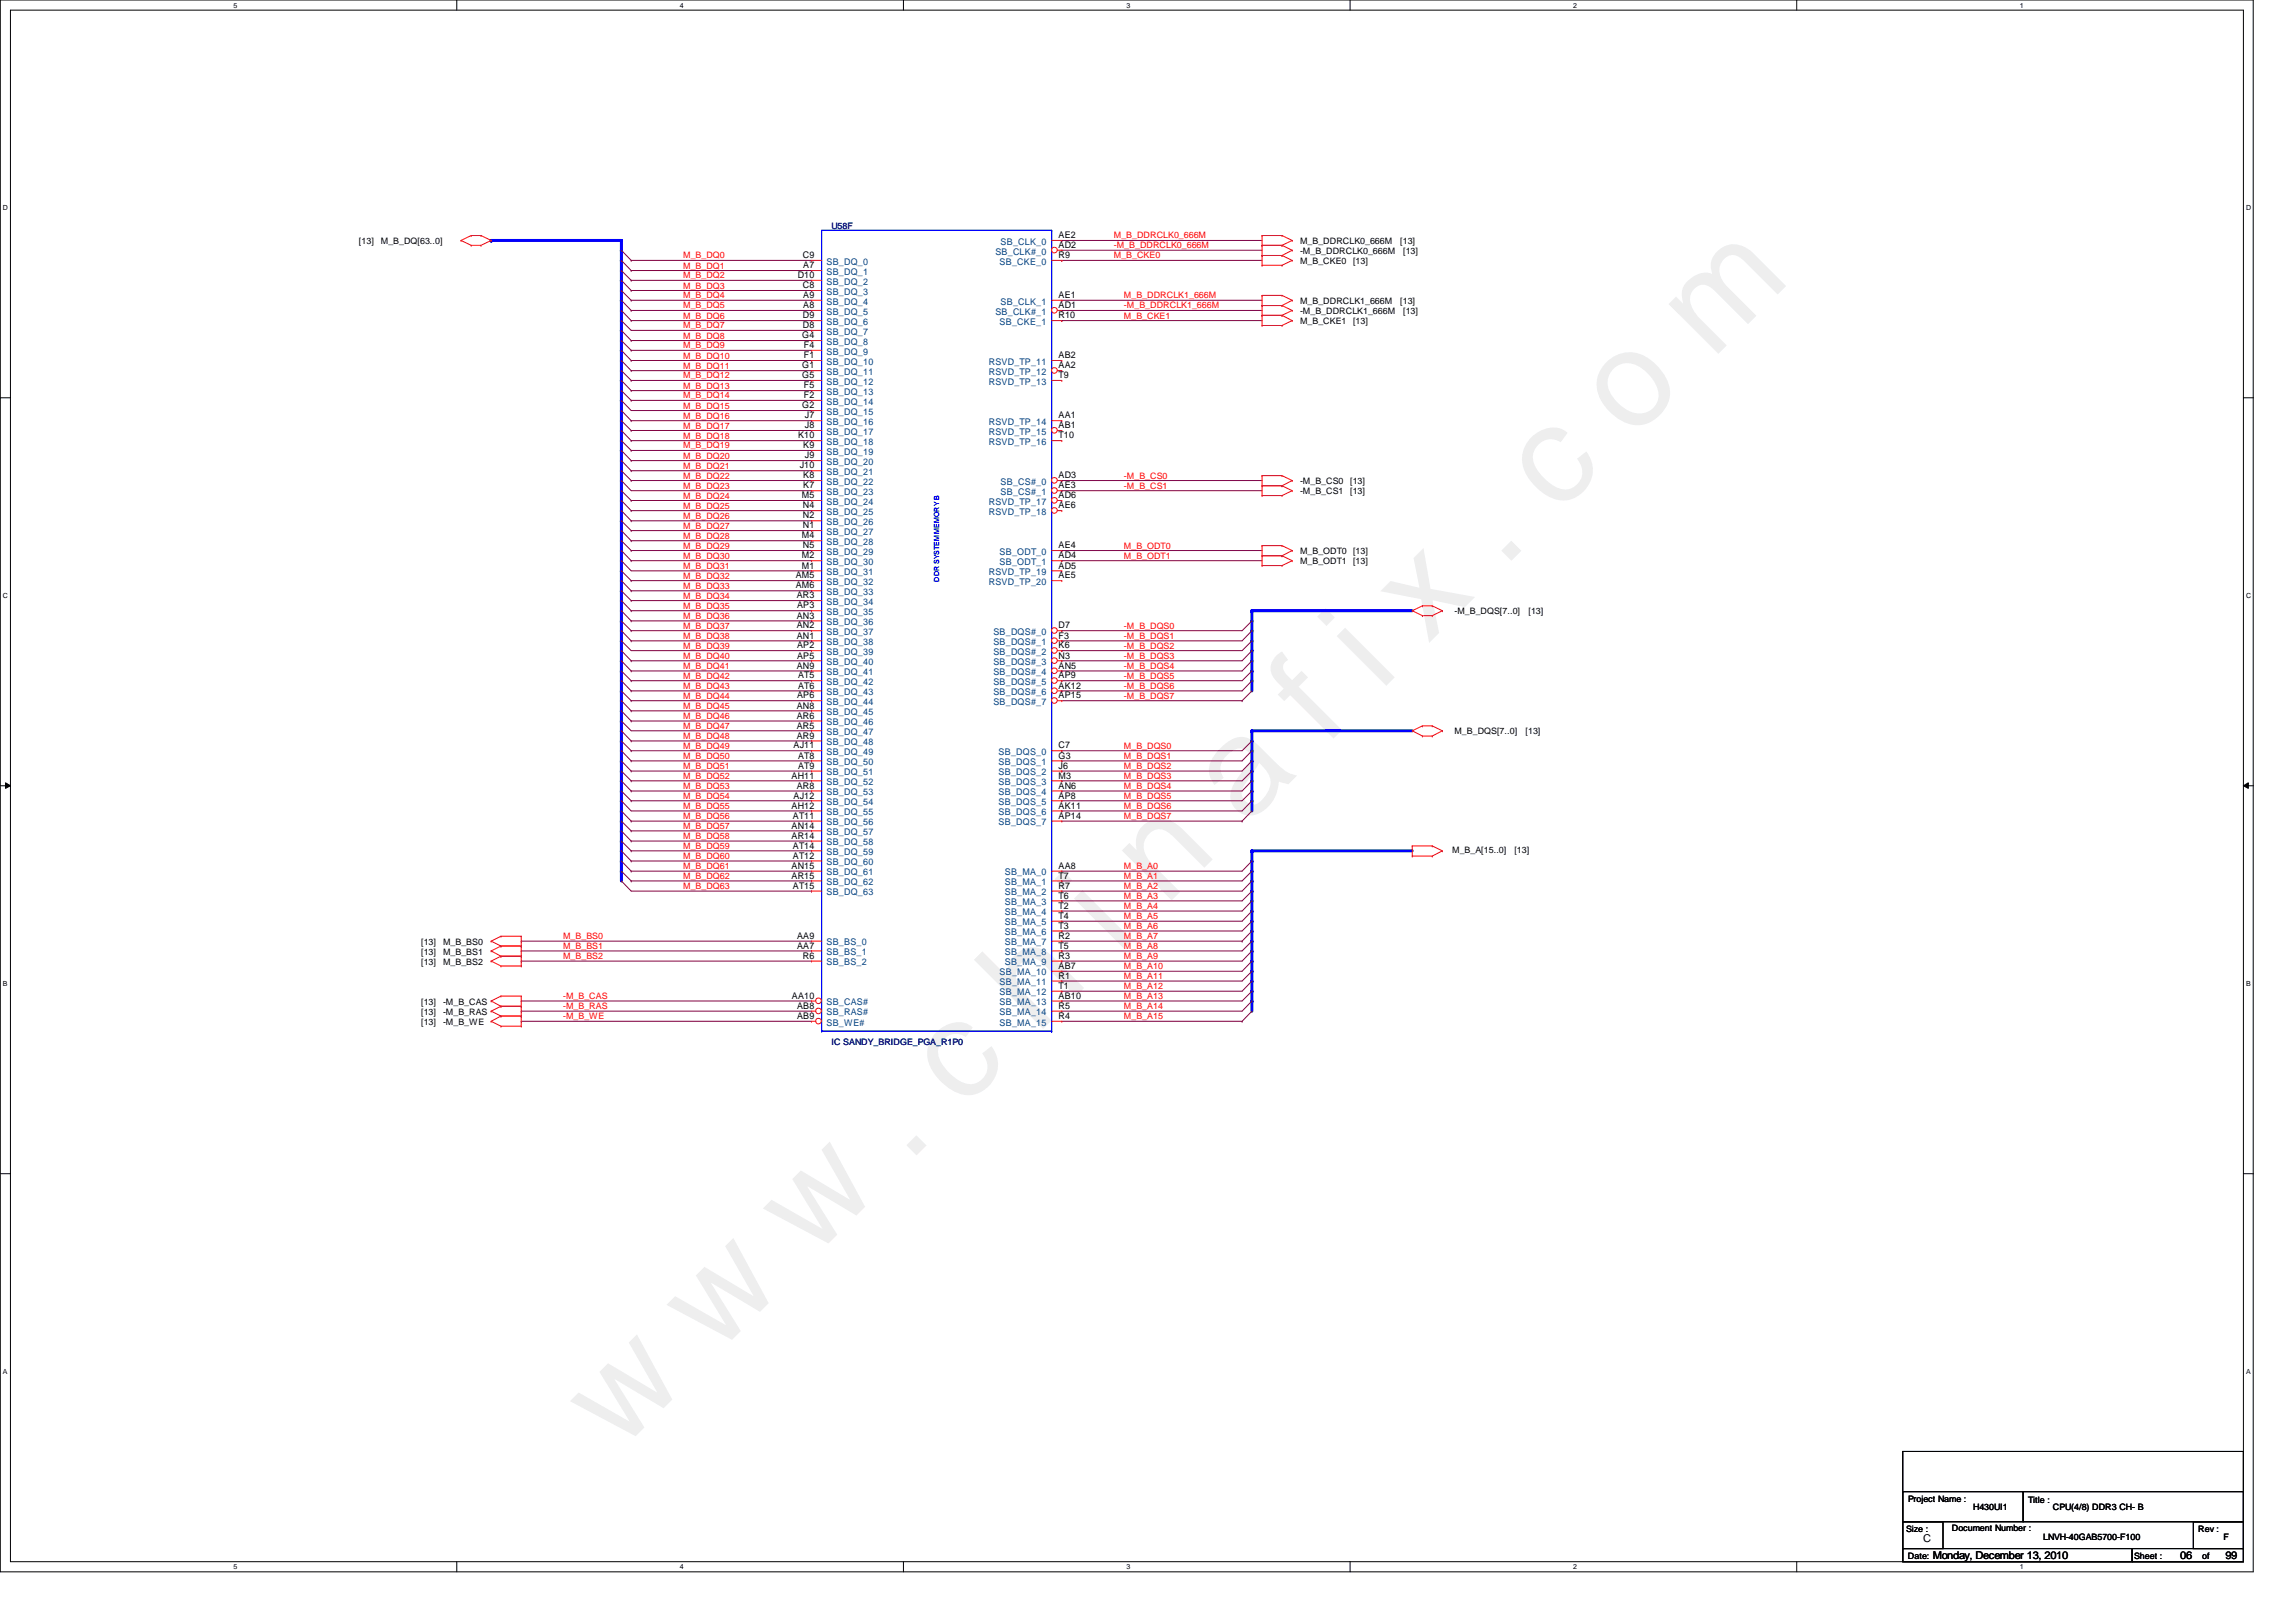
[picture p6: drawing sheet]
<svg xmlns="http://www.w3.org/2000/svg" width="297mm" height="210mm" viewBox="0 0 297 210" stroke-linecap="round" stroke-linejoin="round" font-family="sans-serif">
<defs><g id="words">
<text font-size="17.6" fill="#f00" x="80.1" y="188" transform="rotate(-45 80.1 188)">w w w . c h i n a f i x . c o m</text>
<g font-size="1.4">
<text x="248.8" y="199.5">C</text>
<text x="250.1" y="201.7">Monday, December 13, 2010</text>
<text x="282.1" y="201.7">06</text>
<text x="287.9" y="201.7">99</text>
</g>
<g font-size="1.2">
<text x="103.2" y="36">D10</text>
<text x="103.9" y="33.4">C9</text>
<text x="103.9" y="34.7">A7</text>
<text x="136.9" y="30.8">AE2</text>
<text x="136.9" y="32.1">AD2</text>
<text x="136.9" y="33.4">R9</text>
<text x="103.9" y="37.3">C8</text>
<text x="103.9" y="41.2">D9</text>
<text x="103.9" y="38.6">A9</text>
<text x="103.9" y="39.9">A8</text>
<text x="136.9" y="38.6">AE1</text>
<text x="136.9" y="39.9">AD1</text>
<text x="136.9" y="41.2">R10</text>
<text x="103.8" y="43.8">G4</text>
<text x="103.8" y="47.7">G1</text>
<text x="103.9" y="42.5">D8</text>
<text x="104" y="45">F4</text>
<text x="104" y="46.4">F1</text>
<text x="136.9" y="46.4">AB2</text>
<text x="136.9" y="47.7">AA2</text>
<text x="103.8" y="48.9">G5</text>
<text x="103.8" y="52.8">G2</text>
<text x="104" y="50.2">F5</text>
<text x="104" y="51.5">F2</text>
<text x="136.9" y="48.9">T9</text>
<text x="103.2" y="56.7">K10</text>
<text x="103.9" y="58">K9</text>
<text x="104.1" y="54.1">J7</text>
<text x="104.1" y="55.4">J8</text>
<text x="104.1" y="59.3">J9</text>
<text x="136.9" y="54.1">AA1</text>
<text x="136.9" y="55.4">AB1</text>
<text x="136.9" y="56.7">T10</text>
<text x="103.5" y="60.6">J10</text>
<text x="103.8" y="64.5">M5</text>
<text x="103.9" y="65.8">N4</text>
<text x="103.9" y="61.9">K8</text>
<text x="103.9" y="63.2">K7</text>
<text x="136.9" y="61.9">AD3</text>
<text x="136.9" y="63.2">AE3</text>
<text x="136.9" y="64.5">AD6</text>
<text x="136.9" y="65.8">AE6</text>
<text x="103.8" y="69.7">M4</text>
<text x="103.9" y="67.1">N2</text>
<text x="103.9" y="68.4">N1</text>
<text x="103.9" y="71">N5</text>
<text x="136.9" y="71">AE4</text>
<text x="103" y="74.8">AM5</text>
<text x="103" y="76.2">AM6</text>
<text x="103.1" y="77.4">AR3</text>
<text x="103.8" y="72.3">M2</text>
<text x="103.8" y="73.6">M1</text>
<text x="136.9" y="72.3">AD4</text>
<text x="136.9" y="73.6">AD5</text>
<text x="136.9" y="74.8">AE5</text>
<text x="103.1" y="80.1">AN3</text>
<text x="103.1" y="81.3">AN2</text>
<text x="103.1" y="82.6">AN1</text>
<text x="103.1" y="78.7">AP3</text>
<text x="103.1" y="83.9">AP2</text>
<text x="136.9" y="81.3">D7</text>
<text x="136.9" y="82.6">F3</text>
<text x="136.9" y="83.9">K6</text>
<text x="103.1" y="86.5">AN9</text>
<text x="103.1" y="85.2">AP5</text>
<text x="103.2" y="87.8">AT5</text>
<text x="103.2" y="89.1">AT6</text>
<text x="136.9" y="86.5">AN5</text>
<text x="136.9" y="87.8">AP9</text>
<text x="136.9" y="89.1">AK12</text>
<text x="136.9" y="85.2">N3</text>
<text x="103.1" y="91.7">AN8</text>
<text x="103.1" y="93">AR6</text>
<text x="103.1" y="94.3">AR5</text>
<text x="103.1" y="95.6">AR9</text>
<text x="103.1" y="90.4">AP6</text>
<text x="136.9" y="90.4">AP15</text>
<text x="102.4" y="100.8">AH11</text>
<text x="102.7" y="96.9">AJ11</text>
<text x="103.2" y="98.2">AT8</text>
<text x="103.2" y="99.5">AT9</text>
<text x="136.9" y="96.9">C7</text>
<text x="136.9" y="98.2">G3</text>
<text x="136.9" y="99.5">J6</text>
<text x="136.9" y="100.8">M3</text>
<text x="102.4" y="104.6">AH12</text>
<text x="102.4" y="107.2">AN14</text>
<text x="102.6" y="106">AT11</text>
<text x="102.7" y="103.3">AJ12</text>
<text x="103.1" y="102.1">AR8</text>
<text x="136.9" y="102.1">AN6</text>
<text x="136.9" y="103.3">AP8</text>
<text x="136.9" y="104.6">AK11</text>
<text x="136.9" y="106">AP14</text>
<text x="102.4" y="108.5">AR14</text>
<text x="102.4" y="112.4">AN15</text>
<text x="102.4" y="113.7">AR15</text>
<text x="102.6" y="109.8">AT14</text>
<text x="102.6" y="111.1">AT12</text>
<text x="136.9" y="112.4">AA8</text>
<text x="136.9" y="113.7">T7</text>
<text x="102.6" y="115">AT15</text>
<text x="136.9" y="115">R7</text>
<text x="136.9" y="116.3">T6</text>
<text x="136.9" y="117.6">T2</text>
<text x="136.9" y="118.9">T4</text>
<text x="103.1" y="121.5">AA9</text>
<text x="103.1" y="122.8">AA7</text>
<text x="103.9" y="124.1">R6</text>
<text x="136.9" y="120.2">T3</text>
<text x="136.9" y="121.5">R2</text>
<text x="136.9" y="122.8">T5</text>
<text x="136.9" y="124.1">R3</text>
<text x="136.9" y="125.4">AB7</text>
<text x="102.4" y="129.2">AA10</text>
<text x="103.1" y="130.6">AB8</text>
<text x="103.1" y="131.9">AB9</text>
<text x="136.9" y="126.7">R1</text>
<text x="136.9" y="128">T1</text>
<text x="136.9" y="129.2">AB10</text>
<text x="136.9" y="130.6">R5</text>
<text x="136.9" y="131.9">R4</text>
</g>
<g font-size="1.2" fill="#004080">
<text x="106.9" y="34.2">SB_DQ_0</text>
<text x="106.9" y="35.6">SB_DQ_1</text>
<text x="128.8" y="32.9">SB_CLK#_0</text>
<text x="129.3" y="34.2">SB_CKE_0</text>
<text x="129.5" y="31.7">SB_CLK_0</text>
<text x="106.9" y="36.8">SB_DQ_2</text>
<text x="106.9" y="38.1">SB_DQ_3</text>
<text x="106.9" y="39.4">SB_DQ_4</text>
<text x="106.9" y="40.7">SB_DQ_5</text>
<text x="128.8" y="40.7">SB_CLK#_1</text>
<text x="129.5" y="39.4">SB_CLK_1</text>
<text x="106.9" y="42">SB_DQ_6</text>
<text x="106.9" y="43.3">SB_DQ_7</text>
<text x="106.9" y="44.6">SB_DQ_8</text>
<text x="106.9" y="45.9">SB_DQ_9</text>
<text x="106.9" y="47.2">SB_DQ_10</text>
<text x="127.9" y="47.2">RSVD_TP_11</text>
<text x="129.3" y="42">SB_CKE_1</text>
<text x="106.9" y="48.5">SB_DQ_11</text>
<text x="106.9" y="49.8">SB_DQ_12</text>
<text x="106.9" y="51.1">SB_DQ_13</text>
<text x="106.9" y="52.4">SB_DQ_14</text>
<text x="106.9" y="53.7">SB_DQ_15</text>
<text x="127.9" y="48.5">RSVD_TP_12</text>
<text x="127.9" y="49.8">RSVD_TP_13</text>
<text x="106.9" y="55">SB_DQ_16</text>
<text x="106.9" y="56.3">SB_DQ_17</text>
<text x="106.9" y="57.6">SB_DQ_18</text>
<text x="106.9" y="58.8">SB_DQ_19</text>
<text x="127.9" y="55">RSVD_TP_14</text>
<text x="127.9" y="56.3">RSVD_TP_15</text>
<text x="127.9" y="57.6">RSVD_TP_16</text>
<text x="106.9" y="60.2">SB_DQ_20</text>
<text x="106.9" y="61.5">SB_DQ_21</text>
<text x="106.9" y="62.7">SB_DQ_22</text>
<text x="106.9" y="64.1">SB_DQ_23</text>
<text x="106.9" y="65.3">SB_DQ_24</text>
<text x="127.9" y="65.3">RSVD_TP_17</text>
<text x="129.5" y="62.7">SB_CS#_0</text>
<text x="129.5" y="64.1">SB_CS#_1</text>
<text x="106.9" y="66.6">SB_DQ_25</text>
<text x="106.9" y="67.9">SB_DQ_26</text>
<text x="106.9" y="69.2">SB_DQ_27</text>
<text x="106.9" y="70.5">SB_DQ_28</text>
<text x="106.9" y="71.8">SB_DQ_29</text>
<text x="127.9" y="66.6">RSVD_TP_18</text>
<text x="129.3" y="71.8">SB_ODT_0</text>
<text x="106.9" y="73.1">SB_DQ_30</text>
<text x="106.9" y="74.4">SB_DQ_31</text>
<text x="106.9" y="75.7">SB_DQ_32</text>
<text x="106.9" y="77">SB_DQ_33</text>
<text x="127.9" y="74.4">RSVD_TP_19</text>
<text x="127.9" y="75.7">RSVD_TP_20</text>
<text x="129.3" y="73.1">SB_ODT_1</text>
<text x="106.9" y="78.3">SB_DQ_34</text>
<text x="106.9" y="79.6">SB_DQ_35</text>
<text x="106.9" y="80.9">SB_DQ_36</text>
<text x="106.9" y="82.2">SB_DQ_37</text>
<text x="106.9" y="83.5">SB_DQ_38</text>
<text x="128.5" y="82.2">SB_DQS#_0</text>
<text x="128.5" y="83.5">SB_DQS#_1</text>
<text x="106.9" y="84.8">SB_DQ_39</text>
<text x="106.9" y="86.1">SB_DQ_40</text>
<text x="106.9" y="87.4">SB_DQ_41</text>
<text x="106.9" y="88.6">SB_DQ_42</text>
<text x="106.9" y="90">SB_DQ_43</text>
<text x="128.5" y="87.4">SB_DQS#_4</text>
<text x="128.5" y="88.6">SB_DQS#_5</text>
<text x="128.5" y="90">SB_DQS#_6</text>
<text x="128.5" y="84.8">SB_DQS#_2</text>
<text x="128.5" y="86.1">SB_DQS#_3</text>
<text x="106.9" y="91.2">SB_DQ_44</text>
<text x="106.9" y="92.5">SB_DQ_45</text>
<text x="106.9" y="93.9">SB_DQ_46</text>
<text x="106.9" y="95.1">SB_DQ_47</text>
<text x="128.5" y="91.2">SB_DQS#_7</text>
<text x="106.9" y="96.4">SB_DQ_48</text>
<text x="106.9" y="97.7">SB_DQ_49</text>
<text x="106.9" y="99">SB_DQ_50</text>
<text x="106.9" y="100.3">SB_DQ_51</text>
<text x="106.9" y="101.6">SB_DQ_52</text>
<text x="129.2" y="97.7">SB_DQS_0</text>
<text x="129.2" y="99">SB_DQS_1</text>
<text x="129.2" y="100.3">SB_DQS_2</text>
<text x="129.2" y="101.6">SB_DQS_3</text>
<text x="106.9" y="102.9">SB_DQ_53</text>
<text x="106.9" y="104.2">SB_DQ_54</text>
<text x="106.9" y="105.5">SB_DQ_55</text>
<text x="106.9" y="106.8">SB_DQ_56</text>
<text x="129.2" y="102.9">SB_DQS_4</text>
<text x="129.2" y="104.2">SB_DQS_5</text>
<text x="129.2" y="105.5">SB_DQS_6</text>
<text x="129.2" y="106.8">SB_DQS_7</text>
<text x="106.9" y="108.1">SB_DQ_57</text>
<text x="106.9" y="109.4">SB_DQ_58</text>
<text x="106.9" y="110.7">SB_DQ_59</text>
<text x="106.9" y="112">SB_DQ_60</text>
<text x="106.9" y="113.3">SB_DQ_61</text>
<text x="130" y="113.3">SB_MA_0</text>
<text x="106.9" y="114.6">SB_DQ_62</text>
<text x="106.9" y="115.9">SB_DQ_63</text>
<text x="130" y="114.6">SB_MA_1</text>
<text x="130" y="115.9">SB_MA_2</text>
<text x="130" y="117.1">SB_MA_3</text>
<text x="130" y="118.4">SB_MA_4</text>
<text x="130" y="119.8">SB_MA_5</text>
<text x="106.9" y="122.3">SB_BS_0</text>
<text x="106.9" y="123.6">SB_BS_1</text>
<text x="106.9" y="124.9">SB_BS_2</text>
<text x="130" y="121">SB_MA_6</text>
<text x="130" y="122.3">SB_MA_7</text>
<text x="130" y="123.6">SB_MA_8</text>
<text x="130" y="124.9">SB_MA_9</text>
<text x="106.9" y="130.1">SB_CAS#</text>
<text x="106.9" y="131.4">SB_RAS#</text>
<text x="129.3" y="126.2">SB_MA_10</text>
<text x="129.3" y="127.5">SB_MA_11</text>
<text x="129.3" y="128.8">SB_MA_12</text>
<text x="129.3" y="130.1">SB_MA_13</text>
<text x="129.3" y="131.4">SB_MA_14</text>
<text x="106.9" y="132.7">SB_WE#</text>
<text x="129.3" y="132.7">SB_MA_15</text>
</g>
<g font-size="1.1" fill="#000080">
<text x="107.6" y="29.6">U58F</text>
<text x="107.6" y="135.2">IC SANDY_BRIDGE_PGA_R1P0</text>
</g>
<g font-size="1.1">
<text x="46.4" y="31.6">[13]</text>
<text x="49.3" y="31.6">M_B_DQ[63..0]</text>
<text x="168.2" y="32.9">-M_B_DDRCLK0_666M</text>
<text x="168.2" y="34.2">M_B_CKE0</text>
<text x="168.2" y="31.6">M_B_DDRCLK0_666M</text>
<text x="175" y="34.2">[13]</text>
<text x="181.1" y="31.6">[13]</text>
<text x="181.5" y="32.9">[13]</text>
<text x="168.2" y="39.3">M_B_DDRCLK1_666M</text>
<text x="168.2" y="40.6">-M_B_DDRCLK1_666M</text>
<text x="168.2" y="41.9">M_B_CKE1</text>
<text x="175" y="41.9">[13]</text>
<text x="181.1" y="39.3">[13]</text>
<text x="181.5" y="40.6">[13]</text>
<text x="168.2" y="62.7">-M_B_CS0</text>
<text x="168.2" y="64">-M_B_CS1</text>
<text x="174.7" y="62.7">[13]</text>
<text x="174.7" y="64">[13]</text>
<text x="168.2" y="71.7">M_B_ODT0 [13]</text>
<text x="168.2" y="73">M_B_ODT1 [13]</text>
<text x="188.2" y="79.5">-M_B_DQS[7..0]</text>
<text x="197.7" y="79.5">[13]</text>
<text x="188.2" y="95">M_B_DQS[7..0]</text>
<text x="197.4" y="95">[13]</text>
<text x="187.9" y="110.4">M_B_A[15..0]</text>
<text x="195.9" y="110.4">[13]</text>
<text x="54.5" y="122.3">[13]</text>
<text x="54.5" y="123.5">[13]</text>
<text x="54.5" y="124.8">[13]</text>
<text x="57.3" y="122.3">M_B_BS0</text>
<text x="57.3" y="123.5">M_B_BS1</text>
<text x="57.3" y="124.8">M_B_BS2</text>
<text x="54.5" y="130">[13]</text>
<text x="54.5" y="131.3">[13]</text>
<text x="57.3" y="130">-M_B_CAS</text>
<text x="57.3" y="131.3">-M_B_RAS</text>
<text x="54.5" y="132.6">[13]</text>
<text x="57.3" y="132.6">-M_B_WE</text>
<text x="246.8" y="194.4">Project Name :</text>
<text x="255.3" y="195.4">H430UI1</text>
<text x="262.4" y="194.5">Title :</text>
<text x="265.6" y="195.4">CPU(4/8) DDR3 CH- B</text>
<text x="246.6" y="198.3">Size :</text>
<text x="246.8" y="201.8">Date:</text>
<text x="252.5" y="198.2">Document Number :</text>
<text x="264.3" y="199.3">LNVH-40GAB5700-F100</text>
<text x="276.1" y="201.8">Sheet :</text>
<text x="284.4" y="198.3">Rev :</text>
<text x="284.9" y="201.8">of</text>
<text x="287.7" y="199.3">F</text>
</g>
<g font-size="1.1" fill="#f00">
<text x="88.4" y="33.4">M_B_DQ0</text>
<text x="88.4" y="34.8">M_B_DQ1</text>
<text x="144.1" y="32.1">-M_B_DDRCLK0_666M</text>
<text x="144.1" y="33.4">M_B_CKE0</text>
<text x="144.1" y="30.9">M_B_DDRCLK0_666M</text>
<text x="88.4" y="36">M_B_DQ2</text>
<text x="88.4" y="37.3">M_B_DQ3</text>
<text x="88.4" y="38.6">M_B_DQ4</text>
<text x="88.4" y="39.9">M_B_DQ5</text>
<text x="88.4" y="41.2">M_B_DQ6</text>
<text x="145.4" y="39.9">-M_B_DDRCLK1_666M</text>
<text x="145.4" y="41.2">M_B_CKE1</text>
<text x="145.4" y="38.6">M_B_DDRCLK1_666M</text>
<text x="88.4" y="42.5">M_B_DQ7</text>
<text x="88.4" y="43.8">M_B_DQ8</text>
<text x="88.4" y="45.1">M_B_DQ9</text>
<text x="88.4" y="46.4">M_B_DQ10</text>
<text x="88.4" y="47.7">M_B_DQ11</text>
<text x="88.4" y="49">M_B_DQ12</text>
<text x="88.4" y="50.3">M_B_DQ13</text>
<text x="88.4" y="51.6">M_B_DQ14</text>
<text x="88.4" y="52.9">M_B_DQ15</text>
<text x="88.4" y="54.2">M_B_DQ16</text>
<text x="88.4" y="55.5">M_B_DQ17</text>
<text x="88.4" y="56.8">M_B_DQ18</text>
<text x="88.4" y="58">M_B_DQ19</text>
<text x="88.4" y="59.4">M_B_DQ20</text>
<text x="88.4" y="60.7">M_B_DQ21</text>
<text x="88.4" y="61.9">M_B_DQ22</text>
<text x="88.4" y="63.2">M_B_DQ23</text>
<text x="88.4" y="64.5">M_B_DQ24</text>
<text x="88.4" y="65.8">M_B_DQ25</text>
<text x="145.4" y="63.2">-M_B_CS1</text>
<text x="145.4" y="61.9">-M_B_CS0</text>
<text x="88.4" y="67.1">M_B_DQ26</text>
<text x="88.4" y="68.4">M_B_DQ27</text>
<text x="88.4" y="69.7">M_B_DQ28</text>
<text x="88.4" y="71">M_B_DQ29</text>
<text x="145.4" y="71">M_B_ODT0</text>
<text x="88.4" y="72.3">M_B_DQ30</text>
<text x="88.4" y="73.6">M_B_DQ31</text>
<text x="88.4" y="74.9">M_B_DQ32</text>
<text x="88.4" y="76.2">M_B_DQ33</text>
<text x="88.4" y="77.5">M_B_DQ34</text>
<text x="145.4" y="72.3">M_B_ODT1</text>
<text x="88.4" y="78.8">M_B_DQ35</text>
<text x="88.4" y="80.1">M_B_DQ36</text>
<text x="88.4" y="81.4">M_B_DQ37</text>
<text x="88.4" y="82.7">M_B_DQ38</text>
<text x="88.4" y="83.9">M_B_DQ39</text>
<text x="145.4" y="81.4">-M_B_DQS0</text>
<text x="145.4" y="82.7">-M_B_DQS1</text>
<text x="145.4" y="83.9">-M_B_DQS2</text>
<text x="88.4" y="85.3">M_B_DQ40</text>
<text x="88.4" y="86.6">M_B_DQ41</text>
<text x="88.4" y="87.8">M_B_DQ42</text>
<text x="88.4" y="89.2">M_B_DQ43</text>
<text x="145.4" y="85.3">-M_B_DQS3</text>
<text x="145.4" y="86.6">-M_B_DQS4</text>
<text x="145.4" y="87.8">-M_B_DQS5</text>
<text x="145.4" y="89.2">-M_B_DQS6</text>
<text x="88.4" y="90.4">M_B_DQ44</text>
<text x="88.4" y="91.7">M_B_DQ45</text>
<text x="88.4" y="93">M_B_DQ46</text>
<text x="88.4" y="94.3">M_B_DQ47</text>
<text x="88.4" y="95.6">M_B_DQ48</text>
<text x="145.4" y="90.4">-M_B_DQS7</text>
<text x="88.4" y="96.9">M_B_DQ49</text>
<text x="88.4" y="98.2">M_B_DQ50</text>
<text x="88.4" y="99.5">M_B_DQ51</text>
<text x="88.4" y="100.8">M_B_DQ52</text>
<text x="145.4" y="96.9">M_B_DQS0</text>
<text x="145.4" y="98.2">M_B_DQS1</text>
<text x="145.4" y="99.5">M_B_DQS2</text>
<text x="145.4" y="100.8">M_B_DQS3</text>
<text x="88.4" y="102.1">M_B_DQ53</text>
<text x="88.4" y="103.4">M_B_DQ54</text>
<text x="88.4" y="104.7">M_B_DQ55</text>
<text x="88.4" y="106">M_B_DQ56</text>
<text x="88.4" y="107.3">M_B_DQ57</text>
<text x="145.4" y="102.1">M_B_DQS4</text>
<text x="145.4" y="103.4">M_B_DQS5</text>
<text x="145.4" y="104.7">M_B_DQS6</text>
<text x="145.4" y="106">M_B_DQS7</text>
<text x="88.4" y="108.6">M_B_DQ58</text>
<text x="88.4" y="109.9">M_B_DQ59</text>
<text x="88.4" y="111.2">M_B_DQ60</text>
<text x="88.4" y="112.5">M_B_DQ61</text>
<text x="88.4" y="113.7">M_B_DQ62</text>
<text x="145.4" y="112.5">M_B_A0</text>
<text x="145.4" y="113.7">M_B_A1</text>
<text x="88.4" y="115.1">M_B_DQ63</text>
<text x="145.4" y="115.1">M_B_A2</text>
<text x="145.4" y="116.3">M_B_A3</text>
<text x="145.4" y="117.6">M_B_A4</text>
<text x="145.4" y="119">M_B_A5</text>
<text x="72.9" y="122.8">M_B_BS1</text>
<text x="72.9" y="124.1">M_B_BS2</text>
<text x="72.9" y="121.5">M_B_BS0</text>
<text x="145.4" y="120.2">M_B_A6</text>
<text x="145.4" y="121.5">M_B_A7</text>
<text x="145.4" y="122.8">M_B_A8</text>
<text x="145.4" y="124.1">M_B_A9</text>
<text x="145.4" y="125.4">M_B_A10</text>
<text x="72.9" y="129.3">-M_B_CAS</text>
<text x="72.9" y="130.6">-M_B_RAS</text>
<text x="72.9" y="131.9">-M_B_WE</text>
<text x="145.4" y="126.7">M_B_A11</text>
<text x="145.4" y="128">M_B_A12</text>
<text x="145.4" y="129.3">M_B_A13</text>
<text x="145.4" y="130.6">M_B_A14</text>
<text x="145.4" y="131.9">M_B_A15</text>
</g>
<g font-size=".9">
<text x="30.2" y="1">5</text>
<text x="88" y="1">4</text>
<text x="145.8" y="1">3</text>
<text x="203.5" y="1">2</text>
<text x="261.3" y="1">1</text>
<text x=".4" y="27.2">D</text>
<text x="290.6" y="27.2">D</text>
<text x=".4" y="77.3">C</text>
<text x="290.6" y="77.3">C</text>
<text x=".4" y="127.6">B</text>
<text x="290.6" y="127.6">B</text>
<text x=".4" y="177.8">A</text>
<text x="290.6" y="177.8">A</text>
<text x="30.2" y="203.1">5</text>
<text x="88" y="203.1">4</text>
<text x="145.8" y="203.1">3</text>
<text x="203.5" y="203.1">2</text>
<text x="261.3" y="203.1">1</text>
</g>
<text font-size=".9" fill="#00f" x="121.5" y="75.3" transform="rotate(-90 121.5 75.3)">DDR SYSTEM MEMORY B</text>
</g></defs>
<path d="M0 0h291.5v203.4h-291.5zM1.4 1.3h288.8v200.8h-288.8z" fill="none" stroke="#000" stroke-width=".13"/>
<g fill="#fff">
<path d="M30.2 .2h.5v1h-.5z"/>
<path d="M30.2 202.3h.5v1h-.5z"/>
</g>
<path d="M59.1 0v1.3M59.1 202.1v1.3" fill="none" stroke="#000" stroke-width=".13"/>
<g fill="#fff">
<path d="M88 .2h.5v1h-.5z"/>
<path d="M88 202.3h.5v1h-.5z"/>
</g>
<path d="M116.9 0v1.3M116.9 202.1v1.3" fill="none" stroke="#000" stroke-width=".13"/>
<g fill="#fff">
<path d="M145.8 .2h.5v1h-.5z"/>
<path d="M145.8 202.3h.5v1h-.5z"/>
</g>
<path d="M174.7 0v1.3M174.7 202.1v1.3" fill="none" stroke="#000" stroke-width=".13"/>
<g fill="#fff">
<path d="M203.5 .2h.5v1h-.5z"/>
<path d="M203.5 202.3h.5v1h-.5z"/>
</g>
<path d="M232.4 0v1.3M232.4 202.1v1.3" fill="none" stroke="#000" stroke-width=".13"/>
<g fill="#fff">
<path d="M261.3 .2h.5v1h-.5z"/>
<path d="M261.3 202.3h.5v1h-.5z"/>
<path d="M.4 26.4h.6v1h-.6z"/>
<path d="M290.6 26.4h.6v1h-.6z"/>
<path d="M.4 76.5h.6v1.1h-.6z"/>
<path d="M290.6 76.5h.6v1.1h-.6z"/>
</g>
<path d="M0 51.5h1.4M290.2 51.5h1.3" fill="none" stroke="#000" stroke-width=".13"/>
<g fill="#fff">
<path d="M.4 126.7h.6v1.1h-.6z"/>
<path d="M290.6 126.7h.6v1.1h-.6z"/>
</g>
<path d="M0 101.7h1.4M.7 101.3l.7 .4-.7 .3zM290.2 101.7l.7-.4v.7zM290.2 101.7h1.3" fill="none" stroke="#000" stroke-width=".13"/>
<path d="M.7 101.3l.7 .4-.7 .3zM290.2 101.7l.7-.4v.7z" fill="#000"/>
<g fill="#fff">
<path d="M.4 177h.5v1h-.5z"/>
<path d="M290.6 177h.5v1h-.5z"/>
</g>
<path d="M0 151.9h1.4M290.2 151.9h1.3" fill="none" stroke="#000" stroke-width=".13"/>
<path d="M63.5 31.1h16.9" fill="none" stroke="#00f" stroke-width=".38"/>
<circle cx="63.5" cy="31.1" r=".19" fill="#00f"/>
<path d="M67.4 123.1h.1M67.4 124.4h.1M67.4 121.8h.1M67.4 129.5h.1M67.4 130.9h.1M67.4 132.2h.1M67.4 123.1h37.6M67.4 124.4h37.6M67.4 121.8h37.6M67.4 129.5h37.6M67.4 130.9h37.6M67.4 132.2h37.6" fill="none" stroke="#800040" stroke-width=".13"/>
<g fill="none" stroke="#f00" stroke-width=".13">
<path d="M59.6 31.1h.1M59.6 31.1l1.4 .6M61 30.5h.1M61 31.7h.1M61 30.5h1.2M61 30.5l-1.4 .6M61 31.7h1.2M62.2 30.5h.1M62.2 31.7h.1M62.2 30.5l1.3 .6M63.5 31.1h.1M63.5 31.1l-1.3 .6"/>
<path d="M63.5 121.8h.1M63.5 123.1h.1M63.5 124.4h.1M63.5 129.5h.1M63.5 130.9h.1M63.5 132.2h.1M63.5 121.8l1.3 .6M63.5 123.1l1.3 .6M63.5 124.4l1.3 .6M63.5 129.5l1.3 .7M63.5 130.9l1.3 .6M63.5 132.2l1.3 .6"/>
<path d="M64.8 121.2h.1M64.8 122.4h.1M64.8 123.7h.1M64.8 125h.1M64.8 128.9h.1M64.8 130.2h.1M64.8 131.5h.1M64.8 132.8h.1M64.8 121.2l-1.3 .6M64.8 121.2h2.6M64.8 122.4h2.6M64.8 122.4l-1.3 .7"/>
<path d="M64.8 123.7h2.6M64.8 123.7l-1.3 .7M64.8 125h2.6M64.8 128.9l-1.3 .6M64.8 128.9h2.6M64.8 130.2h2.6M64.8 130.2l-1.3 .7M64.8 131.5h2.6M64.8 131.5l-1.3 .7M64.8 132.8h2.6M67.4 121.2h.1M67.4 122.4h.1"/>
<path d="M67.4 123.7h.1M67.4 125h.1M67.4 128.9h.1M67.4 130.2h.1M67.4 131.5h.1M67.4 132.8h.1M67.4 121.2v3.8M67.4 128.9v3.9"/>
</g>
<path d="M246.2 196.9h5.2v3.5h-5.2zM246.2 193h15.5v3.9h-15.5zM246.2 187.8h44v14.3h-44zM261.7 193h28.5v3.9h-28.5zM283.8 196.9h6.4v3.5h-6.4zM246.2 200.4h29.6v1.7h-29.6zM275.8 200.4h14.4v1.7h-14.4z" fill="none" stroke="#000" stroke-width=".13"/>
<path d="M106.3 29.8h29.8v103.6h-29.8z" fill="none" stroke="#00f" stroke-width=".13"/>
<use href="#words"/>
</svg>
